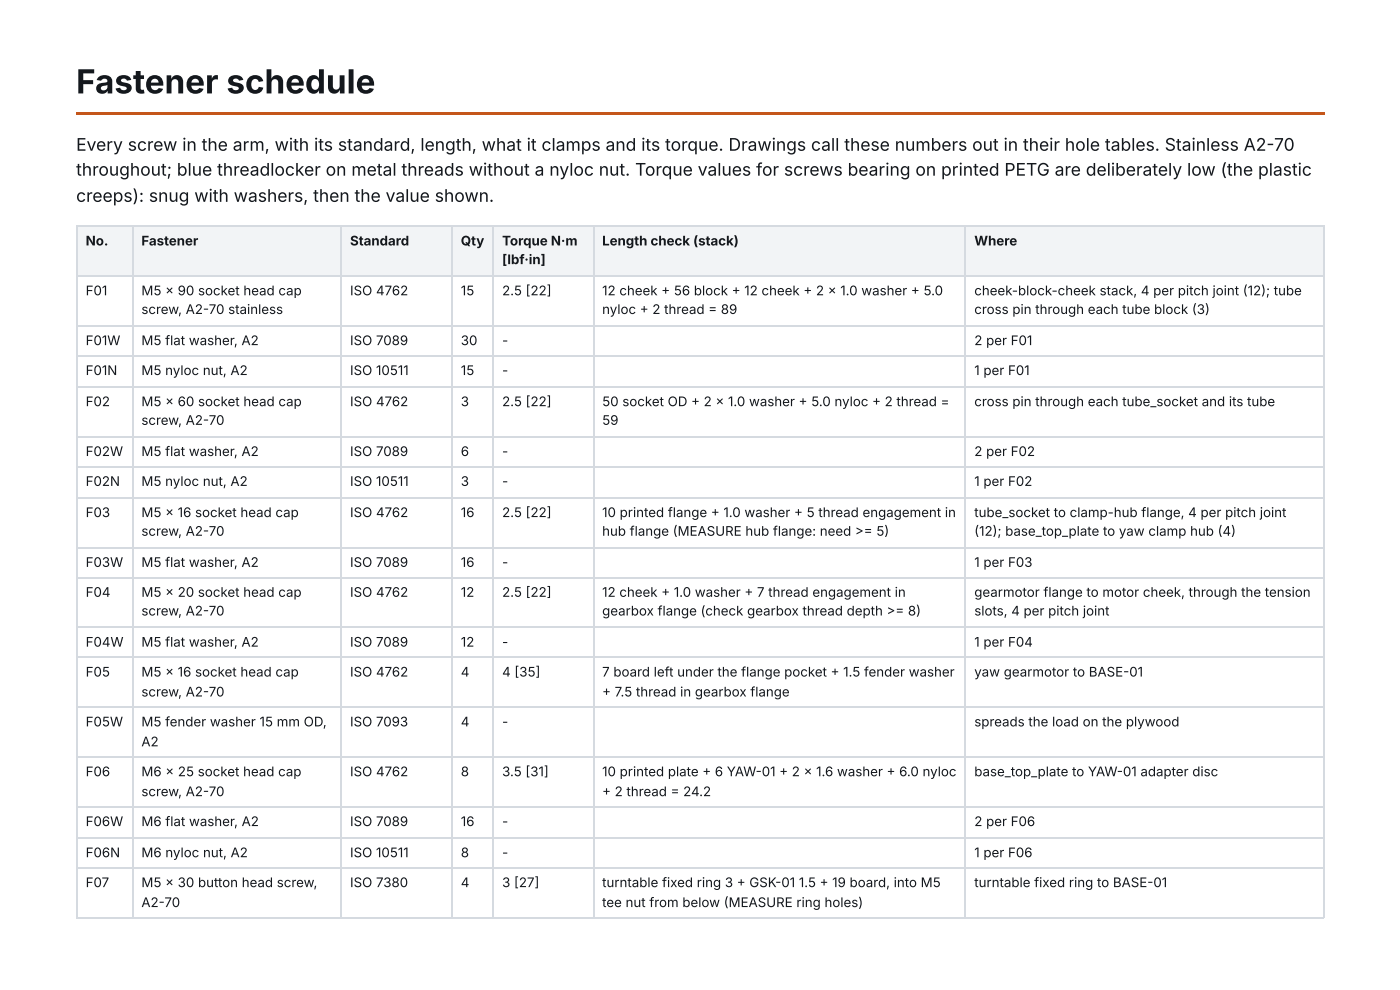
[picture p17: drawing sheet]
<svg xmlns="http://www.w3.org/2000/svg" width="297mm" height="210mm" viewBox="0 0 297 210" stroke-linecap="round" stroke-linejoin="round" font-family="sans-serif">
<defs><g id="words">
<text font-size="7.1" fill="#14181d" x="16.2" y="19.8">Fastener schedule</text>
<g font-size="3.7" fill="#14181d">
<text x="16.2" y="32">Every screw in the arm, with its standard, length, what it clamps and its torque. Drawings call these numbers out in their hole tables. Stainless A2-70</text>
<text x="16.2" y="37.3">throughout; blue threadlocker on metal threads without a nyloc nut. Torque values for screws bearing on printed PETG are deliberately low (the plastic</text>
<text x="16.2" y="42.9">creeps): snug with washers, then the value shown.</text>
</g>
<g font-size="2.8" fill="#14181d">
<text x="18.2" y="52.1">No.</text>
<text x="30" y="52.1">Fastener</text>
<text x="74.3" y="52.1">Standard</text>
<text x="97.9" y="52.1">Qty</text>
<text x="106.6" y="52.1">Torque N·m</text>
<text x="127.9" y="52.1">Length check (stack)</text>
<text x="206.9" y="52.1">Where</text>
<text x="106.6" y="56.1">[lbf·in]</text>
<text x="18.2" y="62.7">F01</text>
<text x="30" y="62.7">M5 x 90 socket head cap</text>
<text x="74.3" y="62.7">ISO 4762</text>
<text x="97.9" y="62.7">15</text>
<text x="106.6" y="62.7">2.5 [22]</text>
<text x="127.9" y="62.7">12 cheek + 56 block + 12 cheek + 2 x 1.0 washer + 5.0</text>
<text x="206.9" y="62.7">cheek-block-cheek stack, 4 per pitch joint (12); tube</text>
<text x="30" y="66.7">screw, A2-70 stainless</text>
<text x="127.9" y="66.7">nyloc + 2 thread = 89</text>
<text x="206.9" y="66.7">cross pin through each tube block (3)</text>
<text x="18.2" y="73.3">F01W</text>
<text x="30" y="73.3">M5 flat washer, A2</text>
<text x="74.3" y="73.3">ISO 7089</text>
<text x="97.9" y="73.3">30</text>
<text x="106.6" y="73.3">-</text>
<text x="206.9" y="73.3">2 per F01</text>
<text x="18.2" y="79.6">F01N</text>
<text x="30" y="79.6">M5 nyloc nut, A2</text>
<text x="74.3" y="79.6">ISO 10511</text>
<text x="97.9" y="79.6">15</text>
<text x="106.6" y="79.6">-</text>
<text x="206.9" y="79.6">1 per F01</text>
<text x="18.2" y="86.3">F02</text>
<text x="30" y="86.3">M5 x 60 socket head cap</text>
<text x="74.3" y="86.3">ISO 4762</text>
<text x="97.9" y="86.3">3</text>
<text x="106.6" y="86.3">2.5 [22]</text>
<text x="127.9" y="86.3">50 socket OD + 2 x 1.0 washer + 5.0 nyloc + 2 thread =</text>
<text x="206.9" y="86.3">cross pin through each tube_socket and its tube</text>
<text x="30" y="90.2">screw, A2-70</text>
<text x="127.9" y="90.2">59</text>
<text x="18.2" y="96.8">F02W</text>
<text x="30" y="96.8">M5 flat washer, A2</text>
<text x="74.3" y="96.8">ISO 7089</text>
<text x="97.9" y="96.8">6</text>
<text x="106.6" y="96.8">-</text>
<text x="206.9" y="96.8">2 per F02</text>
<text x="18.2" y="103.2">F02N</text>
<text x="30" y="103.2">M5 nyloc nut, A2</text>
<text x="74.3" y="103.2">ISO 10511</text>
<text x="97.9" y="103.2">3</text>
<text x="106.6" y="103.2">-</text>
<text x="206.9" y="103.2">1 per F02</text>
<text x="18.2" y="109.8">F03</text>
<text x="30" y="109.8">M5 x 16 socket head cap</text>
<text x="30" y="113.8">screw, A2-70</text>
<text x="74.3" y="109.8">ISO 4762</text>
<text x="97.9" y="109.8">16</text>
<text x="106.6" y="109.8">2.5 [22]</text>
<text x="127.9" y="109.8">10 printed flange + 1.0 washer + 5 thread engagement in</text>
<text x="127.9" y="113.8">hub flange (MEASURE hub flange: need &gt; = 5)</text>
<text x="206.9" y="109.8">tube_socket to clamp-hub flange, 4 per pitch joint</text>
<text x="206.9" y="113.8">(12); base_top_plate to yaw clamp hub (4)</text>
<text x="18.2" y="120.4">F03W</text>
<text x="30" y="120.4">M5 flat washer, A2</text>
<text x="74.3" y="120.4">ISO 7089</text>
<text x="97.9" y="120.4">16</text>
<text x="106.6" y="120.4">-</text>
<text x="206.9" y="120.4">1 per F03</text>
<text x="18.2" y="126.7">F04</text>
<text x="30" y="126.7">M5 x 20 socket head cap</text>
<text x="30" y="130.7">screw, A2-70</text>
<text x="74.3" y="126.7">ISO 4762</text>
<text x="97.9" y="126.7">12</text>
<text x="106.6" y="126.7">2.5 [22]</text>
<text x="127.9" y="126.7">12 cheek + 1.0 washer + 7 thread engagement in</text>
<text x="127.9" y="130.7">gearbox flange (check gearbox thread depth &gt; = 8)</text>
<text x="206.9" y="126.7">gearmotor flange to motor cheek, through the tension</text>
<text x="206.9" y="130.7">slots, 4 per pitch joint</text>
<text x="18.2" y="137.3">F04W</text>
<text x="30" y="137.3">M5 flat washer, A2</text>
<text x="74.3" y="137.3">ISO 7089</text>
<text x="97.9" y="137.3">12</text>
<text x="106.6" y="137.3">-</text>
<text x="206.9" y="137.3">1 per F04</text>
<text x="18.2" y="143.7">F05</text>
<text x="30" y="143.7">M5 x 16 socket head cap</text>
<text x="74.3" y="143.7">ISO 4762</text>
<text x="97.9" y="143.7">4</text>
<text x="106.6" y="143.7">4 [35]</text>
<text x="127.9" y="143.7">7 board left under the flange pocket + 1.5 fender washer</text>
<text x="206.9" y="143.7">yaw gearmotor to BASE-01</text>
<text x="30" y="147.9">screw, A2-70</text>
<text x="127.9" y="147.9">+ 7.5 thread in gearbox flange</text>
<text x="18.2" y="154.3">F05W</text>
<text x="30" y="154.3">M5 fender washer 15 mm OD,</text>
<text x="74.3" y="154.3">ISO 7093</text>
<text x="97.9" y="154.3">4</text>
<text x="106.6" y="154.3">-</text>
<text x="206.9" y="154.3">spreads the load on the plywood</text>
<text x="30" y="158.5">A2</text>
<text x="18.2" y="164.8">F06</text>
<text x="30" y="164.8">M6 x 25 socket head cap</text>
<text x="74.3" y="164.8">ISO 4762</text>
<text x="97.9" y="164.8">8</text>
<text x="106.6" y="164.8">3.5 [31]</text>
<text x="127.9" y="164.8">10 printed plate + 6 YAW-01 + 2 x 1.6 washer + 6.0 nyloc</text>
<text x="206.9" y="164.8">base_top_plate to YAW-01 adapter disc</text>
<text x="30" y="169.1">screw, A2-70</text>
<text x="127.9" y="169.1">+ 2 thread = 24.2</text>
<text x="18.2" y="175.4">F06W</text>
<text x="30" y="175.4">M6 flat washer, A2</text>
<text x="74.3" y="175.4">ISO 7089</text>
<text x="97.9" y="175.4">16</text>
<text x="106.6" y="175.4">-</text>
<text x="206.9" y="175.4">2 per F06</text>
<text x="18.2" y="182">F06N</text>
<text x="30" y="182">M6 nyloc nut, A2</text>
<text x="74.3" y="182">ISO 10511</text>
<text x="97.9" y="182">8</text>
<text x="106.6" y="182">-</text>
<text x="206.9" y="182">1 per F06</text>
<text x="18.2" y="188.4">F07</text>
<text x="30" y="188.4">M5 x 30 button head screw,</text>
<text x="74.3" y="188.4">ISO 7380</text>
<text x="97.9" y="188.4">4</text>
<text x="106.6" y="188.4">3 [27]</text>
<text x="127.9" y="188.4">turntable fixed ring 3 + GSK-01</text>
<text x="169.7" y="188.4">1.5 + 19 board, into M5</text>
<text x="206.9" y="188.4">turntable fixed ring to BASE-01</text>
<text x="30" y="192.6">A2-70</text>
<text x="127.9" y="192.6">tee nut from below (MEASURE ring holes)</text>
</g>
</g></defs>
<path d="M16.1 23.8h265.2v.5h-265.2z" fill="#c4561a"/>
<g fill="#f2f4f6">
<path d="M16.4 47.9h11.6v10.6h-11.6z"/>
<path d="M28 47.9h44.5v10.6h-44.5z"/>
<path d="M72.5 47.9h23.5v10.6h-23.5z"/>
<path d="M96 47.9h8.8v10.6h-8.8z"/>
<path d="M104.8 47.9h21.1v10.6h-21.1z"/>
<path d="M125.9 47.9h79.2v10.6h-79.2z"/>
<path d="M205.1 47.9h75.9v10.6h-75.9z"/>
</g>
<g fill="none" stroke="#d5dae0" stroke-width=".26">
<path d="M16.1 48h265.2M16.1 58.6h265.2M16.3 47.9v147.1M28.2 47.9v147.1M72.4 47.9v147.1M95.9 47.9v147.1M104.6 47.9v147.1M126.1 47.9v147.1M204.9 47.9v147.1M281.1 47.9v147.1M16.1 69.2h265.2M16.1 75.5h265.2"/>
<path d="M16.1 82.2h265.2M16.1 92.7h265.2M16.1 99.1h265.2M16.1 105.7h265.2M16.1 116.3h265.2M16.1 122.6h265.2M16.1 133.2h265.2M16.1 139.6h265.2M16.1 150.2h265.2M16.1 160.7h265.2M16.1 171.3h265.2M16.1 177.9h265.2"/>
<path d="M16.1 184.3h265.2M16.1 194.9h265.2"/>
</g>
<use href="#words"/>
</svg>
